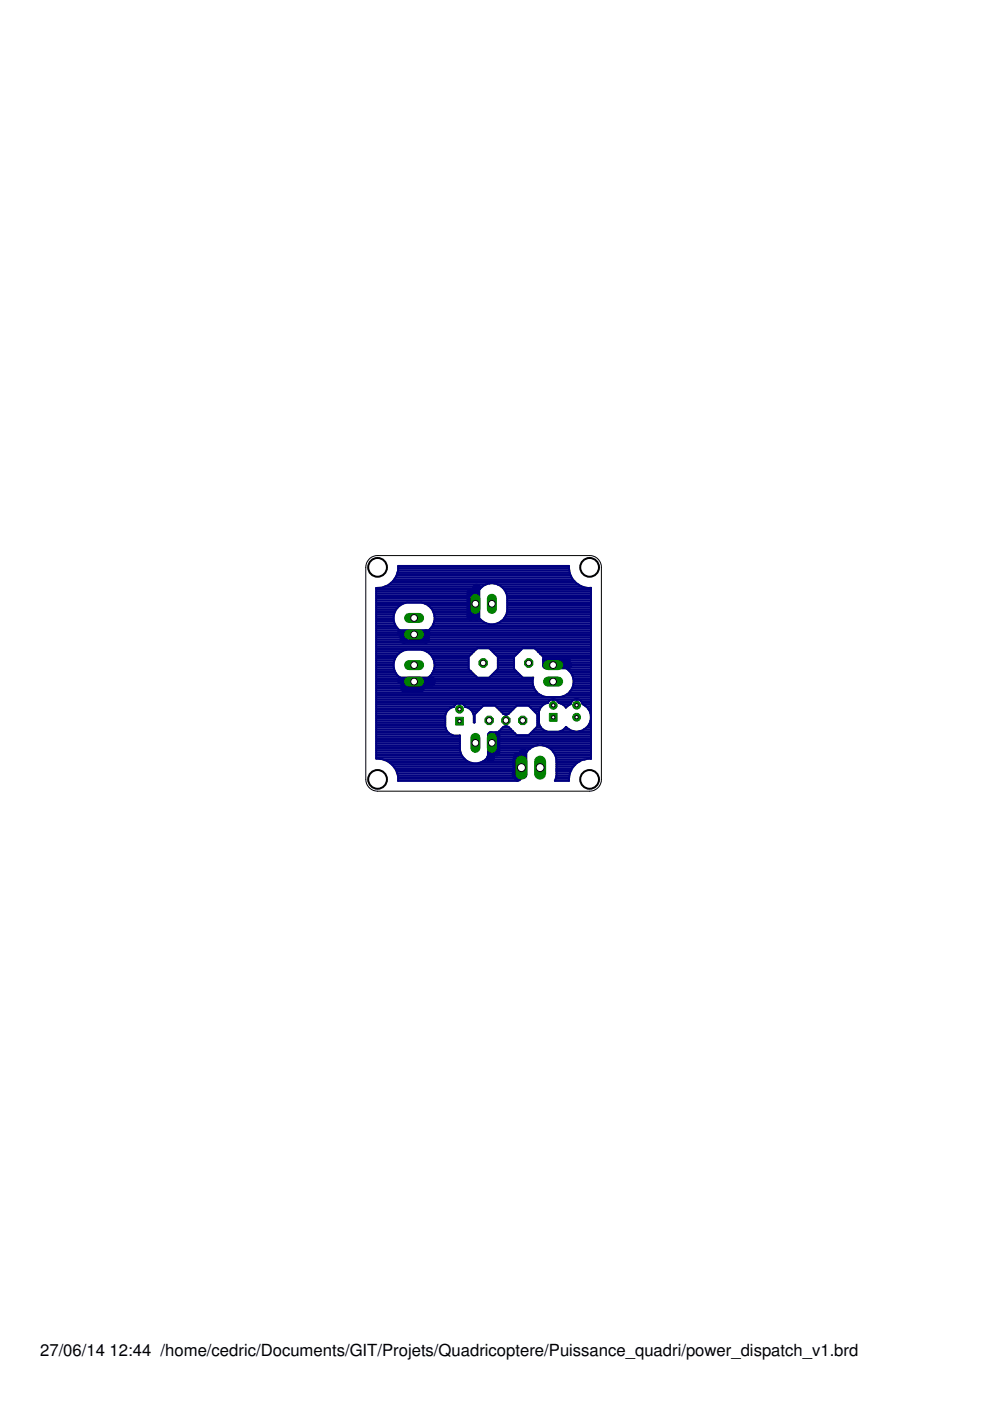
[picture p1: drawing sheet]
<svg xmlns="http://www.w3.org/2000/svg" width="210mm" height="297mm" viewBox="0 0 210 297" stroke-linecap="round" stroke-linejoin="round" font-family="sans-serif">
<defs><g id="words">
<g font-size="3.5">
<text x="8.5" y="287.5">27/06/14</text>
<text x="23.2" y="287.5">12:44 /home/cedric/Documents/GIT/Projets/Quadricoptere/Puissance_quadri/power_dispatch_v1.brd</text>
</g>
</g></defs>
<g fill="none" stroke="#000080" stroke-width=".42">
<path d="M79.8 124.7a4.4 4.4 0 0 0 4.6-4.7h36.2a4.3 4.3 0 0 0 4.7 4.6v36.3a4.3 4.3 0 0 0-4.7 4.6h-3l.4-1v-3.5M79.8 124.7v36.2a4.3 4.3 0 0 1 4.6 4.6h25.3a1.73 1.73 0 0 1-.9-1.4v-1.1h1.5v-3.2a1.71 1.71 0 0 0-1.5 1.6M79.8 139.7h3.9M79.8 139.3h4.1M79.8 138.9h4.4M79.8 138.6h4.8M79.8 138.2h5.3M79.8 137.8h6.3M79.8 137.4h45.5M79.8 137.1h45.5M79.8 136.7h45.5M79.8 136.3h45.5"/>
<path d="M79.8 135.9h6.3M79.8 135.6h5.8M79.8 135.2h5.6M79.8 134.8h5.4M79.8 134.4h7.9M79.8 134h5.5M79.8 133.7h5M79.8 133.3h4.6M79.8 132.9h4.3M79.8 132.6h4M79.8 132.2h3.9M79.8 131.8h3.8"/>
<path d="M79.8 131.4h3.7M79.8 131.1h3.7M79.8 130.7h3.7M79.8 130.3h3.7M79.8 129.9h3.8M79.8 129.6h4M79.8 129.2h4.2M79.8 128.8h4.5M79.8 128.4h4.9M79.8 128.1h5.5M79.8 127.7h19.5M79.8 127.3h19.5"/>
<path d="M79.8 126.9h19.5M79.8 126.6h19.5M79.8 126.2h19.7M79.8 125.8h20M79.8 125.5h21.6M79.8 125.1h21.8M79.8 124.7h22.1M81.7 124.3h20.6M82.4 124h20.6M82.9 123.6h39.2M83.3 123.2h38.5M83.5 131.4a3.3 3.3 0 0 0 1.8 2.6l-.1 .4h2.5v1.6l-1.6-.1"/>
<path d="M83.5 131.4a3.3 3.3 0 0 1 2.8-3.6h3a3.3 3.3 0 0 1 2.8 3.6M83.6 122.8h37.8M83.8 122.4h37.4M84.1 122.1h37M84.2 121.7h36.7M84.3 121.3h36.5M84.4 120.9h36.3M84.4 120.6h36.2M84.4 120.2h36.2M86.1 135.9l-.7-.6-.2-.6h5.2l-.2 .6-.7 .6M87.7 135.9h.2M87.7 135.6h.2"/>
<path d="M87.7 135.2h.2M87.7 134.8h.2M87.9 134.4h37.4M89.5 135.9h35.8M89.5 137.8h11.3M90 135.6h35.3M90.2 135.2h35.1M90.3 128.1h10.3M90.3 134h35M90.4 134.8h34.9M90.5 138.2h10M90.8 133.7h34.5"/>
<path d="M90.9 128.4h8.4M91 138.6h9.1M91.2 133.3h34.1M91.3 128.8h8M91.4 138.9h8.3M91.5 132.9h33.8M91.6 129.2h7.7M91.7 139.3h7.7M91.8 132.6h33.5M91.8 129.6h7.5M91.9 139.7h7.5M91.9 132.2h11.3"/>
<path d="M91.9 129.9h7.6M92 131.8h10.4M92.1 130.3h7.8M92.1 131.4a3.2 3.2 0 0 1-1.8 2.6l.1 .4h-2.5v1.6l1.6-.1M92.1 131.4h9.9M92.1 131.1h9.5M92.1 130.7h9.3M99.3 129.2a1.53 1.53 0 0 0 1.3 1.4v-5.2a1.53 1.53 0 0 0-1.3 1.4v1.1h1.6v-2.5l.4 .1a3.3 3.3 0 0 1 3.5-1.8 3.3 3.3 0 0 1 2.7 2.8v3l-.2 .8-.4 .8M99.3 129.2v-1h1.6v2.4l.4-.1 .4 .6M99.4 139.3l1.8-1.8h2.5l1.9 1.8M99.4 139.3v2.5l1.8 1.9h2.5l1.9-1.9v-2.5M100.6 130.3h.3"/>
<path d="M100.6 129.9h.3M100.6 129.6h.3M100.6 129.2h.3M100.6 128.8h.3M100.6 128.4h.3M100.6 127.7h.3M100.6 127.3h.3M100.6 126.9h.3M100.6 126.6h.3M100.6 126.2h.3M100.6 125.8h.3M101.7 131.1a3.3 3.3 0 0 0 5.2 0"/>
<path d="M104.1 137.8h6.4M104.5 138.2h5.6M104.8 138.6h4.9M105.2 138.9h4.1M105.4 132.2h19.9M105.6 139.7h3.4M105.6 139.3h3.4M105.6 124h17.1M106.1 131.8h19.2M106.3 124.3h17M106.6 131.4h18.7M106.6 124.7h18.7"/>
<path d="M106.9 131.1h18.4M107 125.1h18.3M107.1 130.7h18.2M107.2 125.5h18.1M107.3 130.3h18M107.4 125.8h17.9M107.4 129.9h17.9M107.5 126.2h17.8M107.5 129.6h17.8M107.5 129.2h17.8M107.5 128.8h17.8M107.5 128.4h17.8"/>
<path d="M107.5 128.1h17.8M107.5 127.7h17.8M107.5 127.3h17.8M107.5 126.9h17.8M107.5 126.6h17.8M109 139.3l1.8-1.8h2.6l1.8 1.8M109 139.3v2.5l1.8 1.9h2.3a3.2 3.2 0 0 0 2.7 4.1h3a3.3 3.3 0 0 0 2.7-2.4 3.3 3.3 0 0 0-1.1-3.5M113.7 137.8h11.6M114.1 138.2h11.2M114.5 138.6h10.8M114.9 138.9h10.4M115.2 139.3v.6l.2-.2a2.38 2.38 0 0 1 1.7-.2v1.4h2.8l-.4-.9"/>
<path d="M115.2 139.7h.3M115.2 139.3h10.1M117.1 139.7h.3M119 139.7h6.3M79.8 158h17.7M79.8 149h36.3M79.8 148.3h37.3M79.8 157.6h17.7M79.8 141.2h3.7M79.8 146h33.5M79.8 159.9h18M79.8 159.5h17.9"/>
<path d="M79.8 159.1h17.8M79.8 158.8h17.7M79.8 158.4h17.7M79.8 157.3h17.7M79.8 156.9h17.7M79.8 156.5h17.7M79.8 156.1h17.7M79.8 155.8h16M79.8 155.4h15.4M79.8 155h15M79.8 154.6h14.8M79.8 154.3h14.6"/>
<path d="M79.8 153.9h14.6M79.8 153.5h14.6M79.8 153.1h14.6M79.8 152.8h14.6M79.8 152.4h14.6M79.8 152h14.6M79.8 151.7h14.6M79.8 151.3h14.8M79.8 150.9h14.9M79.8 150.5h15.2M79.8 150.2h15.7M79.8 149.8h16.5"/>
<path d="M79.8 149.4h16.8M79.8 148.7h36.6M79.8 147.9h45.5M79.8 147.5h35.1M79.8 147.2h34.5M79.8 146.8h34.1M79.8 146.4h33.7M79.8 145.7h5.9M79.8 145.3h5.6M79.8 144.9h5.5M79.8 144.5h7.9M79.8 144.2h5.4"/>
<path d="M79.8 143.8h5.2M79.8 143.4h4.7M79.8 143h4.3M79.8 142.7h4.1M79.8 142.3h3.9M79.8 141.9h3.8M79.8 141.5h3.7M79.8 140.8h3.7M79.8 140.4h3.7M79.8 140h3.8M83.7 142.3a3.3 3.3 0 0 1 2.6-4.5h3a3.3 3.3 0 0 1 2.6 4.5M83.7 142.3l.4 .7 1.2 1-.1 .2"/>
<path d="M85.2 144.2v.2h2.5v1.6M87.7 145.7h.2M87.7 145.3h.2M87.7 144.9h.2M87.9 144.5h25M89.9 145.7h23.2M90.2 145.3l.2-.6h-5.2a1.53 1.53 0 0 0 1.4 1.3M90.2 145.3l-.5 .5-.7 .2M90.2 145.3h22.8M90.3 144.2l.1 .2h-2.5v1.6M90.3 144.9h22.6M90.3 144.2h22.6"/>
<path d="M90.6 143.8h22.4M91.1 143.4h9.8M91.5 143h9M91.7 142.7h8.5M91.9 142.3l-.4 .7-1.2 1v.2M91.9 142.3h7.9M92 140h7.4M92 141.9h7.4M92.1 140.4h7.3M92.1 141.5h7.3M92.1 141.2h7.3M92.1 140.8h7.3"/>
<path d="M94.4 151.6v2.6a2.44 2.44 0 0 0 3.1 1.7v3.1a3.3 3.3 0 0 0 2.8 2.8 3.3 3.3 0 0 0 3.4-1.8l.4 .1v-2.5h21.2M96.6 149.4l-.4 .5a2.12 2.12 0 0 0-1.8 1.7M97.3 149.1l-.7 .3M97.4 149.1l.1 .8M97.4 149.8h.1M97.4 149.4h.1M97.5 149.1l.8 .3M98.3 149.4l.3 .5a2.12 2.12 0 0 1 1.9 1.7M98.3 149.4h16.9M98.6 149.8h3.7M99.4 150.2h2.5M99.8 150.5h1.8"/>
<path d="M100.1 150.9h1.1M100.3 151.3h.5M100.5 151.6v1.6h.1v-1.7l1.8-1.9h2.6l1.7 1.8h.5v2.7h-.5l-1.3 1.3 .2 .2a2.38 2.38 0 0 1 .2 1.8h-1.4v2.7a1.53 1.53 0 0 0 1.4-1.4v-1.1M100.5 153.1h.1M100.5 152.8h.1M100.5 152.4h.1M100.5 152h.1M100.5 151.7h.1M104 143.4h6.6M104.1 158h.3M104.1 159.9h.3M104.1 159.5h.3"/>
<path d="M104.1 159.1h.3M104.1 158.8h.3M104.1 158.4h.3M104.4 143h5.8M104.7 142.7h5.1M105.1 159.9h4.8M105.1 142.3h4.3M105.1 149.8h4.3M105.5 155.4h3.6M105.5 159.5h6.1M105.5 141.9h3.6M105.5 150.2h3.5"/>
<path d="M105.6 141.2h3.4M105.6 141.5h3.4M105.6 140.8h3.4M105.6 140.4h3.4M105.6 140h3.4M105.6 155.8h3.9M105.7 159.1h6.2M105.8 156.1h19.5M105.8 158.8h6.5M105.8 158h9.2a3.4 3.4 0 0 1 3 3M105.8 158.4h7.1M105.8 157.3h19.5"/>
<path d="M105.8 156.9h19.5M105.8 156.5h19.5M105.8 155h2.9M105.9 150.5h2.8M106.2 154.6h2.1M106.3 150.9h2M106.6 154.3h1.4M106.6 151.3h1.3M106.8 152.7h.9v.1h-.9zM106.8 152.8h.4M107.2 153.9h.2M107.2 153.5h.2"/>
<path d="M107.2 153.1h.2M107.2 152.4h.2M107.2 152h.2M107.2 151.7h.2M107.4 151.4h.4l1.7-1.8h2.6l1.8 1.9v2.5l-1.8 1.9h-2.6l-1.7-1.8h-.4zM107.4 152.8h.3M110.3 159.9h.4M111.2 159.9h.2M112.2 155.8h13.1M112.2 149.8h2.7M112.6 155.4h12.7M112.6 150.2h2"/>
<path d="M112.9 155h2.9M113 150.5h1.4M113.3 154.6h1.8M113.4 150.9h.9M113.7 154.3h1M113.7 151.3h.6M113.9 153.9h.6M113.9 153.5h.4M113.9 153.1h.4M113.9 152.8h.4M113.9 152.4h.4M113.9 152h.4"/>
<path d="M113.9 151.7h.4M114 158a3.3 3.3 0 0 0-2.6 2l-.7-.2v2.7h-27.2M115 158h10.3M115.2 149.4l-.6 .6-.3 .8v2.6l.3 .8 .6 .6 .8 .3h2.6l.8-.3 .6-.6M116 149.1l-.8 .3M116.1 158.4h9.2M116.1 149.1a1.29 1.29 0 0 1 1.2-.8 1.29 1.29 0 0 1 1.2 .8M116.1 149.1h.1M116.7 158.8h8.6M117.1 159.1h8.2M117.1 140.8h.3M117.1 140.4h.3"/>
<path d="M117.1 140h.3M117.3 149h.1M117.3 148.3v.8M117.3 148.7h.1M117.4 159.5h7.9M117.5 148.3h4.4M117.6 159.9h7.7M118.2 148.7h3.1M118.5 149h2.6M118.5 149.1h.1M118.6 149.1l.8 .3M118.8 155h2.8"/>
<path d="M119.4 149.4l.6 .6M119.4 149.4h1.4M119.5 140l-.4-.3a2.38 2.38 0 0 0-1.7-.2v1.7h7.9M119.5 154.6h1.2M119.5 140h5.8M119.7 147.5h5.6M119.7 140.4h5.6M119.8 149.8h.4M119.8 141.5h5.5M119.8 140.8h5.5M119.9 141.2l-.1 .4 .6 .3M119.9 154.3h.3"/>
<path d="M120 150h.1M120 154.1v.1M120.3 147.2h5M120.4 141.9h4.9M120.7 146.8h4.6M120.7 142.3h4.6M121 146.4h4.3M121.1 149a1.29 1.29 0 0 1 1.1-.8 1.29 1.29 0 0 1 1.2 .8M121.1 149l-.1 .3-1 .7M121.1 142.7h4.2M121.2 146h4.1M121.3 143h4"/>
<path d="M121.4 145.7h3.9M121.4 143.4h3.9M121.5 145.3h3.8M121.5 143.8h3.8M121.6 144.9h3.7M121.6 144.5h3.7M121.6 144.2h3.7M122.3 148.2v.8M122.3 149h.1M122.3 148.3h.1M122.3 148.7h.1M122.6 148.3h2.7"/>
<path d="M122.9 155h2.4M123.2 148.7h2.1M123.4 149l.1 .2a4 4 0 0 1 1.6 1.7M123.4 149h1.9M123.7 149.4h1.6M123.8 154.6h1.5M124.2 149.8h1.1M124.3 154.3h1M124.6 150.2h.7M124.7 153.9a3 3 0 0 1-4.7 .2M124.7 153.9h.6M124.9 150.5h.4"/>
<path d="M124.9 153.5h.4M125.1 150.9l.2 .8M125.1 150.9h.2M125.1 153.1h.2M125.2 151.3h.1M125.2 152.8h.1M125.3 151.7l-.2 1.5-.4 .7M125.3 152.4h.1M125.3 152h.1M125.3 151.7h.1M79.8 160.6h18.4M79.8 160.3h18.2"/>
<path d="M81.2 161h17.4M82.1 161.4h17M82.7 161.8h17.4M83.1 162.1h25.7M83.7 162.9h26.6M84 163.3h24.8M84.1 163.6h24.7M84.2 164h24.6M84.3 164.4h24.6M84.4 165.5h25.2M84.4 165.1h24.8M84.4 164.8h24.6"/>
<path d="M101.5 161.8h7.3M102.4 161.4h6.4M103 161h5.9M103.3 160.6h5.7M103.6 160.3h5.7M108.8 161.4v1.1M110.3 162.1h.4M110.3 161.8h.4M110.3 161.4h.4M110.3 161h.4M110.3 160.6h.4M110.3 160.3h.4"/>
<path d="M117.7 165.5h2.9M117.8 160.3h7.5M117.8 165.1h2.8M117.9 160.6h7.4M117.9 164.8h2.8M118 162.5h3.6M118 164.4h2.7M118 164h2.8M118 163.6h3M118 163.3h3.1M118 162.9h3.3M118 162.1h4"/>
<path d="M118 161.8h4.4M118 161.4h5M118 161h6"/>
</g>
<path d="M85 134.2h5.4l-.1 .2v1.2h-4.7v-.2M101.2 124.6h-.2v6h-1.3v-4.9M85 144.3h6.5v.4h-5.8v1.3h3.5v-.2M105.2 159.6v-3.7h-1.1v4.8h-.2M110.9 159.6l.1 4.7h-1.7v-.2h.4v-3.8l.1 4.6M120.2 140.2v-.2h-4.4v1.1h4.7" fill="none" stroke="#000080" stroke-width="1.7"/>
<circle cx="103.7" cy="152.7" r=".96" fill="#008000" stroke="#008000" stroke-width=".21"/>
<circle cx="103.7" cy="152.7" r=".59" fill="#fff" stroke="#000" stroke-width=".21"/>
<circle cx="107.3" cy="152.7" r=".96" fill="#008000" stroke="#008000" stroke-width=".21"/>
<circle cx="107.3" cy="152.7" r=".59" fill="#fff" stroke="#000" stroke-width=".21"/>
<circle cx="110.8" cy="152.7" r=".96" fill="#008000" stroke="#008000" stroke-width=".21"/>
<circle cx="110.8" cy="152.7" r=".59" fill="#fff" stroke="#000" stroke-width=".21"/>
<circle cx="112.1" cy="140.6" r=".96" fill="#008000" stroke="#008000" stroke-width=".21"/>
<circle cx="112.1" cy="140.6" r=".59" fill="#fff" stroke="#000" stroke-width=".21"/>
<circle cx="102.4" cy="140.6" r=".96" fill="#008000" stroke="#008000" stroke-width=".21"/>
<circle cx="102.4" cy="140.6" r=".59" fill="#fff" stroke="#000" stroke-width=".21"/>
<path d="M116.2 144.5h2.1" fill="none" stroke="#008000" stroke-width="2.1"/>
<circle cx="117.3" cy="144.5" r=".72" fill="#fff" stroke="#000" stroke-width=".21"/>
<path d="M116.2 141h2.1" fill="none" stroke="#008000" stroke-width="2.1"/>
<circle cx="117.3" cy="141" r=".72" fill="#fff" stroke="#000" stroke-width=".21"/>
<path d="M104.3 127v2.1" fill="none" stroke="#008000" stroke-width="2.1"/>
<circle cx="104.3" cy="128" r=".72" fill="#fff" stroke="#000" stroke-width=".21"/>
<path d="M100.8 127v2.1" fill="none" stroke="#008000" stroke-width="2.1"/>
<circle cx="100.8" cy="128" r=".72" fill="#fff" stroke="#000" stroke-width=".21"/>
<path d="M86.7 141h2.2" fill="none" stroke="#008000" stroke-width="2.1"/>
<circle cx="87.8" cy="141" r=".72" fill="#fff" stroke="#000" stroke-width=".21"/>
<path d="M86.7 144.5h2.2" fill="none" stroke="#008000" stroke-width="2.1"/>
<circle cx="87.8" cy="144.5" r=".72" fill="#fff" stroke="#000" stroke-width=".21"/>
<path d="M86.7 131h2.2" fill="none" stroke="#008000" stroke-width="2.1"/>
<circle cx="87.8" cy="131" r=".72" fill="#fff" stroke="#000" stroke-width=".21"/>
<path d="M86.7 134.5h2.2" fill="none" stroke="#008000" stroke-width="2.1"/>
<circle cx="87.8" cy="134.5" r=".72" fill="#fff" stroke="#000" stroke-width=".21"/>
<path d="M100.8 156.4v2.2" fill="none" stroke="#008000" stroke-width="2.1"/>
<circle cx="100.8" cy="157.5" r=".72" fill="#fff" stroke="#000" stroke-width=".21"/>
<path d="M104.3 156.4v2.2" fill="none" stroke="#008000" stroke-width="2.1"/>
<circle cx="104.3" cy="157.5" r=".72" fill="#fff" stroke="#000" stroke-width=".21"/>
<path d="M114.5 161.5v2.5" fill="none" stroke="#008000" stroke-width="2.6"/>
<circle cx="114.5" cy="162.8" r=".85" fill="#fff" stroke="#000" stroke-width=".21"/>
<path d="M110.6 161.5v2.5" fill="none" stroke="#008000" stroke-width="2.6"/>
<circle cx="110.6" cy="162.8" r=".85" fill="#fff" stroke="#000" stroke-width=".21"/>
<path d="M96.6 152.1h1.7v1.6h-1.7z" fill="#008000" stroke="#008000" stroke-width=".21"/>
<circle cx="97.4" cy="152.9" r=".36" fill="#fff" stroke="#000" stroke-width=".21"/>
<circle cx="97.4" cy="150.4" r=".83" fill="#008000" stroke="#008000" stroke-width=".21"/>
<circle cx="97.4" cy="150.4" r=".36" fill="#fff" stroke="#000" stroke-width=".21"/>
<path d="M116.5 151.3h1.6v1.6h-1.6z" fill="#008000" stroke="#008000" stroke-width=".21"/>
<circle cx="117.3" cy="152.1" r=".36" fill="#fff" stroke="#000" stroke-width=".21"/>
<circle cx="117.3" cy="149.5" r=".83" fill="#008000" stroke="#008000" stroke-width=".21"/>
<circle cx="117.3" cy="149.5" r=".36" fill="#fff" stroke="#000" stroke-width=".21"/>
<circle cx="122.3" cy="152.1" r=".83" fill="#008000" stroke="#008000" stroke-width=".21"/>
<circle cx="122.3" cy="152.1" r=".36" fill="#fff" stroke="#000" stroke-width=".21"/>
<circle cx="122.3" cy="149.5" r=".83" fill="#008000" stroke="#008000" stroke-width=".21"/>
<circle cx="122.3" cy="149.5" r=".36" fill="#fff" stroke="#000" stroke-width=".21"/>
<path d="M78.4 118.4l.8-.5 .9-.1h44.9a2.47 2.47 0 0 1 2.5 2.5v44.9a2.47 2.47 0 0 1-2.5 2.5h-44.9a2.51 2.51 0 0 1-2.5-2.5v-44.9a2.48 2.48 0 0 1 .8-1.9z" fill="none" stroke="#000" stroke-width=".21"/>
<g fill="none" stroke="#000" stroke-width=".42">
<circle cx="80.1" cy="120.3" r="1.99"/>
<circle cx="125" cy="120.3" r="1.99"/>
<circle cx="80.1" cy="165.2" r="1.99"/>
<circle cx="125" cy="165.2" r="1.99"/>
</g>
<use href="#words"/>
</svg>
